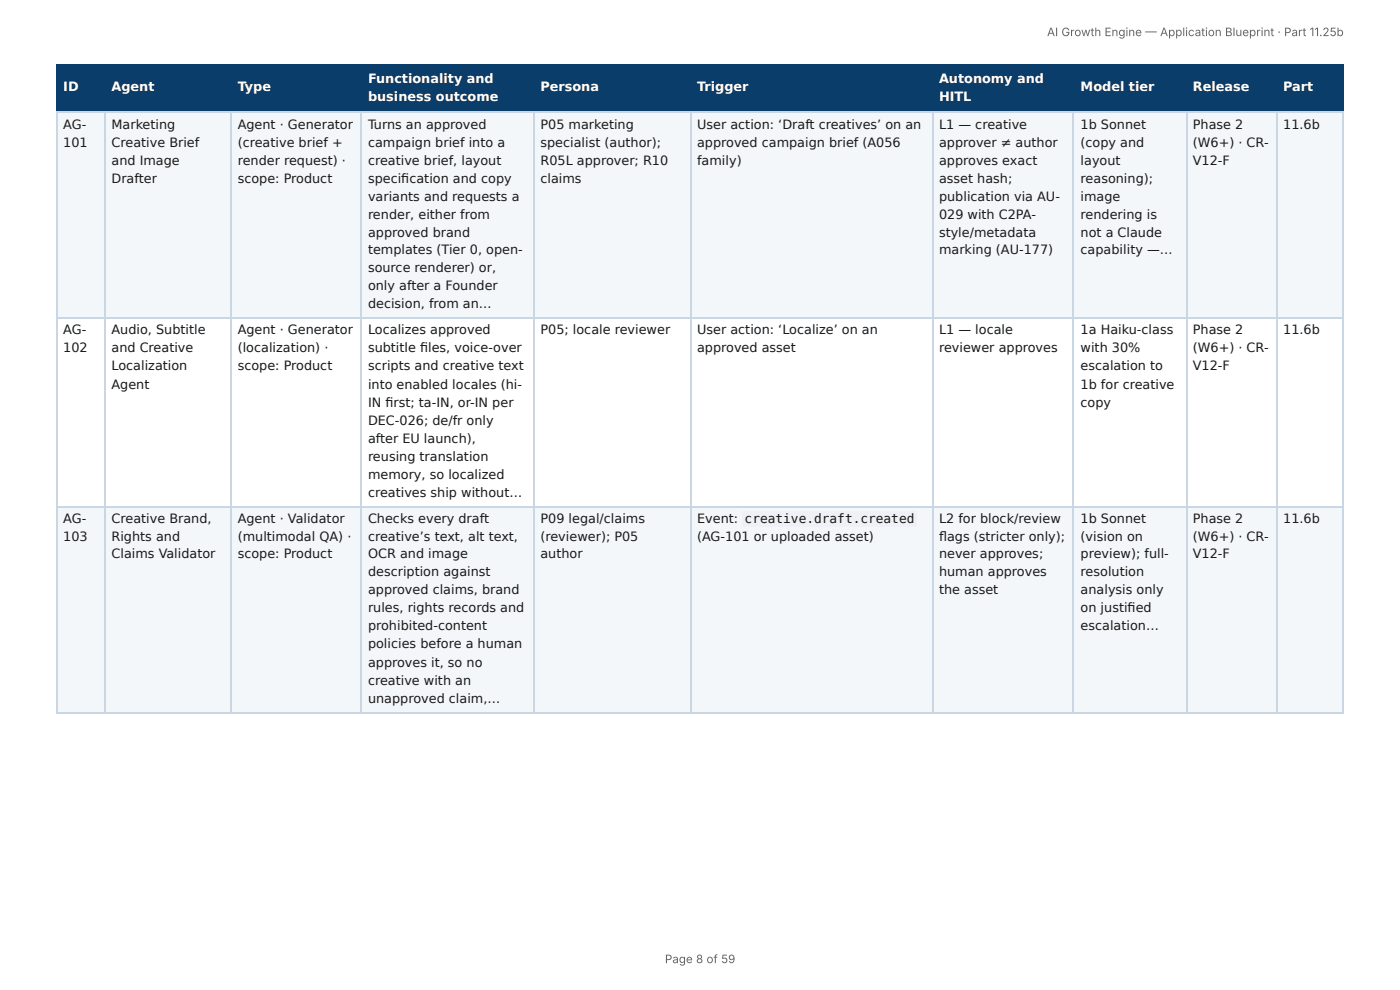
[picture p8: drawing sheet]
<svg xmlns="http://www.w3.org/2000/svg" width="297mm" height="210mm" viewBox="0 0 297 210" stroke-linecap="round" stroke-linejoin="round" font-family="sans-serif">
<defs><g id="words">
<g font-size="2.7" fill="#fff">
<text x="78.2" y="17.6">Functionality and</text>
<text x="199.4" y="17.6">Autonomy and</text>
<text x="13.4" y="19.4">ID</text>
<text x="23.7" y="19.4">Agent</text>
<text x="50.5" y="19.4">Type</text>
<text x="78.2" y="21.4">business outcome</text>
<text x="114.8" y="19.4">Persona</text>
<text x="148.1" y="19.4">Trigger</text>
<text x="199.4" y="21.4">HITL</text>
<text x="229.5" y="19.4">Model tier</text>
<text x="253.4" y="19.4">Release</text>
<text x="272.6" y="19.4">Part</text>
</g>
<g font-size="2.7" fill="#1a1a1a">
<text x="13.4" y="27.3">AG-</text>
<text x="23.7" y="27.3">Marketing</text>
<text x="50.5" y="27.3">Agent · Generator</text>
<text x="78.2" y="27.3">Turns an approved</text>
<text x="114.8" y="27.3">P05 marketing</text>
<text x="148.1" y="27.3">User action: ‘Draft creatives’ on an</text>
<text x="199.4" y="27.3">L1 — creative</text>
<text x="229.5" y="27.3">1b Sonnet</text>
<text x="253.4" y="27.3">Phase 2</text>
<text x="272.6" y="27.3">11.6b</text>
<text x="13.4" y="31.1">101</text>
<text x="23.7" y="31.1">Creative Brief</text>
<text x="23.7" y="35">and Image</text>
<text x="50.5" y="31.1">(creative brief +</text>
<text x="50.5" y="35">render request) ·</text>
<text x="78.2" y="31.1">campaign brief into a</text>
<text x="78.2" y="35">creative brief, layout</text>
<text x="114.8" y="31.1">specialist (author);</text>
<text x="114.8" y="35">R05L approver; R10</text>
<text x="148.1" y="31.1">approved campaign brief (A056</text>
<text x="148.1" y="35">family)</text>
<text x="199.4" y="31.1">approver ≠ author</text>
<text x="199.4" y="35">approves exact</text>
<text x="229.5" y="31.1">(copy and</text>
<text x="229.5" y="35">layout</text>
<text x="253.4" y="31.1">(W6+) · CR-</text>
<text x="253.4" y="35">V12-F</text>
<text x="23.7" y="38.8">Drafter</text>
<text x="50.5" y="38.8">scope: Product</text>
<text x="78.2" y="38.8">specifi cation and copy</text>
<text x="114.8" y="38.8">claims</text>
<text x="199.4" y="38.8">asset hash;</text>
<text x="229.5" y="38.8">reasoning);</text>
<text x="78.2" y="42.6">variants and requests a</text>
<text x="78.2" y="46.5">render, either from</text>
<text x="199.4" y="42.6">publication via AU-</text>
<text x="199.4" y="46.5">029 with C2PA-</text>
<text x="229.5" y="42.6">image</text>
<text x="229.5" y="46.5">rendering is</text>
<text x="78.2" y="50.3">approved brand</text>
<text x="78.2" y="53.9">templates (Tier 0, open-</text>
<text x="199.4" y="50.3">style/metadata</text>
<text x="199.4" y="53.9">marking (AU-177)</text>
<text x="229.5" y="50.3">not a Claude</text>
<text x="229.5" y="53.9">capability —…</text>
<text x="78.2" y="57.7">source renderer) or,</text>
<text x="78.2" y="61.5">only after a Founder</text>
<text x="78.2" y="65.4">decision, from an…</text>
<text x="13.4" y="71">AG-</text>
<text x="23.7" y="71">Audio, Subtitle</text>
<text x="50.5" y="71">Agent · Generator</text>
<text x="78.2" y="71">Localizes approved</text>
<text x="114.8" y="71">P05; locale reviewer</text>
<text x="148.1" y="71">User action: ‘Localize’ on an</text>
<text x="199.4" y="71">L1 — locale</text>
<text x="229.5" y="71">1a Haiku-class</text>
<text x="253.4" y="71">Phase 2</text>
<text x="272.6" y="71">11.6b</text>
<text x="13.4" y="74.8">102</text>
<text x="23.7" y="74.8">and Creative</text>
<text x="50.5" y="74.8">(localization) ·</text>
<text x="78.2" y="74.8">subtitle fi les, voice-over</text>
<text x="148.1" y="74.8">approved asset</text>
<text x="199.4" y="74.8">reviewer approves</text>
<text x="229.5" y="74.8">with 30%</text>
<text x="253.4" y="74.8">(W6+) · CR-</text>
<text x="23.7" y="78.7">Localization</text>
<text x="23.7" y="82.5">Agent</text>
<text x="50.5" y="78.7">scope: Product</text>
<text x="78.2" y="78.7">scripts and creative text</text>
<text x="78.2" y="82.5">into enabled locales (hi-</text>
<text x="229.5" y="78.7">escalation to</text>
<text x="229.5" y="82.5">1b for creative</text>
<text x="253.4" y="78.7">V12-F</text>
<text x="78.2" y="86.3">IN fi rst; ta-IN, or-IN per</text>
<text x="229.5" y="86.3">copy</text>
<text x="78.2" y="90.2">DEC-026; de/fr only</text>
<text x="78.2" y="94">after EU launch),</text>
<text x="78.2" y="97.8">reusing translation</text>
<text x="78.2" y="101.7">memory, so localized</text>
<text x="78.2" y="105.5">creatives ship without…</text>
<text x="13.4" y="111.1">AG-</text>
<text x="23.7" y="111.1">Creative Brand,</text>
<text x="50.5" y="111.1">Agent · Validator</text>
<text x="78.2" y="111.1">Checks every draft</text>
<text x="114.8" y="111.1">P09 legal/claims</text>
<text x="148.1" y="111.1">Event:</text>
<text x="158.2" y="111.1">creative.draft.created</text>
<text x="199.4" y="111.1">L2 for block/review</text>
<text x="229.5" y="111.1">1b Sonnet</text>
<text x="253.4" y="111.1">Phase 2</text>
<text x="272.6" y="111.1">11.6b</text>
<text x="13.4" y="115">103</text>
<text x="23.7" y="115">Rights and</text>
<text x="23.7" y="118.5">Claims Validator</text>
<text x="50.5" y="115">(multimodal QA) ·</text>
<text x="50.5" y="118.5">scope: Product</text>
<text x="78.2" y="115">creative’s text, alt text,</text>
<text x="78.2" y="118.5">OCR and image</text>
<text x="114.8" y="115">(reviewer); P05</text>
<text x="114.8" y="118.5">author</text>
<text x="148.1" y="115">(AG-101 or uploaded asset)</text>
<text x="199.4" y="115">fl ags (stricter only);</text>
<text x="199.4" y="118.5">never approves;</text>
<text x="229.5" y="115">(vision on</text>
<text x="229.5" y="118.5">preview); full-</text>
<text x="253.4" y="115">(W6+) · CR-</text>
<text x="253.4" y="118.5">V12-F</text>
<text x="78.2" y="122.4">description against</text>
<text x="199.4" y="122.4">human approves</text>
<text x="229.5" y="122.4">resolution</text>
<text x="78.2" y="126.2">approved claims, brand</text>
<text x="78.2" y="130">rules, rights records and</text>
<text x="199.4" y="126.2">the asset</text>
<text x="229.5" y="126.2">analysis only</text>
<text x="229.5" y="130">on justifi ed</text>
<text x="78.2" y="133.9">prohibited-content</text>
<text x="78.2" y="137.7">policies before a human</text>
<text x="229.5" y="133.9">escalation…</text>
<text x="78.2" y="141.5">approves it, so no</text>
<text x="78.2" y="145.4">creative with an</text>
<text x="78.2" y="149.2">unapproved claim,…</text>
</g>
<g font-size="2.5" fill="#666">
<text x="222.4" y="7.7">AI Growth Engine — Application Blueprint · Part 11.25b</text>
<text x="141.2" y="204.5">Page 8 of 59</text>
</g>
</g></defs>
<g fill="#0b3d6b">
<path d="M12.2 14h10.2v9.7h-10.2z"/>
<path d="M22.4 14h26.6v9.7h-26.6z"/>
<path d="M49 14h27.8v9.7h-27.8z"/>
<path d="M76.8 14h36.6v9.7h-36.6z"/>
<path d="M113.4 14h33.2v9.7h-33.2z"/>
<path d="M146.6 14h51.4v9.7h-51.4z"/>
<path d="M198 14h30.1v9.7h-30.1z"/>
<path d="M228.1 14h23.8v9.7h-23.8z"/>
<path d="M251.9 14h19.1v9.7h-19.1z"/>
<path d="M271 14h14.4v9.7h-14.4z"/>
</g>
<g fill="#f4f7fa">
<path d="M12.2 23.7h10.2v44h-10.2z"/>
<path d="M22.4 23.7h26.6v44h-26.6z"/>
<path d="M49 23.7h27.8v44h-27.8z"/>
<path d="M76.8 23.7h36.6v44h-36.6z"/>
<path d="M113.4 23.7h33.2v44h-33.2z"/>
<path d="M146.6 23.7h51.4v44h-51.4z"/>
<path d="M198 23.7h30.1v44h-30.1z"/>
<path d="M228.1 23.7h23.8v44h-23.8z"/>
<path d="M251.9 23.7h19.1v44h-19.1z"/>
<path d="M271 23.7h14.4v44h-14.4z"/>
<path d="M12.2 107.6h10.2v43.7h-10.2z"/>
<path d="M22.4 107.6h26.6v43.7h-26.6z"/>
<path d="M49 107.6h27.8v43.7h-27.8z"/>
<path d="M76.8 107.6h36.6v43.7h-36.6z"/>
<path d="M113.4 107.6h33.2v43.7h-33.2z"/>
<path d="M146.6 107.6h51.4v43.7h-51.4z"/>
<path d="M198 107.6h30.1v43.7h-30.1z"/>
<path d="M228.1 107.6h23.8v43.7h-23.8z"/>
<path d="M251.9 107.6h19.1v43.7h-19.1z"/>
<path d="M271 107.6h14.4v43.7h-14.4z"/>
</g>
<g fill="none" stroke="#0b3d6b" stroke-width=".26">
<path d="M11.9 13.9h273.5M12 13.8v10.2M22.3 13.8v10.2M49.1 13.8v10.2M76.7 13.8v10.2M113.5 13.8v10.2M146.7 13.8v10.2M198.1 13.8v10.2M228 13.8v10.2M252 13.8v10.2M271.2 13.8v10.2M285.2 13.8v10.2"/>
<path d="M11.9 23.9h273.5"/>
</g>
<g fill="none" stroke="#c9d6e3" stroke-width=".26">
<path d="M11.9 23.9h273.5M12 24v127.3M22.3 24v127.3M49.1 24v127.3M76.7 24v127.3M113.5 24v127.3M146.7 24v127.3M198.1 24v127.3M228 24v127.3M252 24v127.3M271.2 24v127.3M285.2 24v127.3"/>
<path d="M11.9 67.6h273.5M11.9 107.7h273.5M11.9 151.4h273.5"/>
</g>
<path d="M157.6 108.6h37v3.3h-37z" fill="#eef2f6"/>
<use href="#words"/>
</svg>
